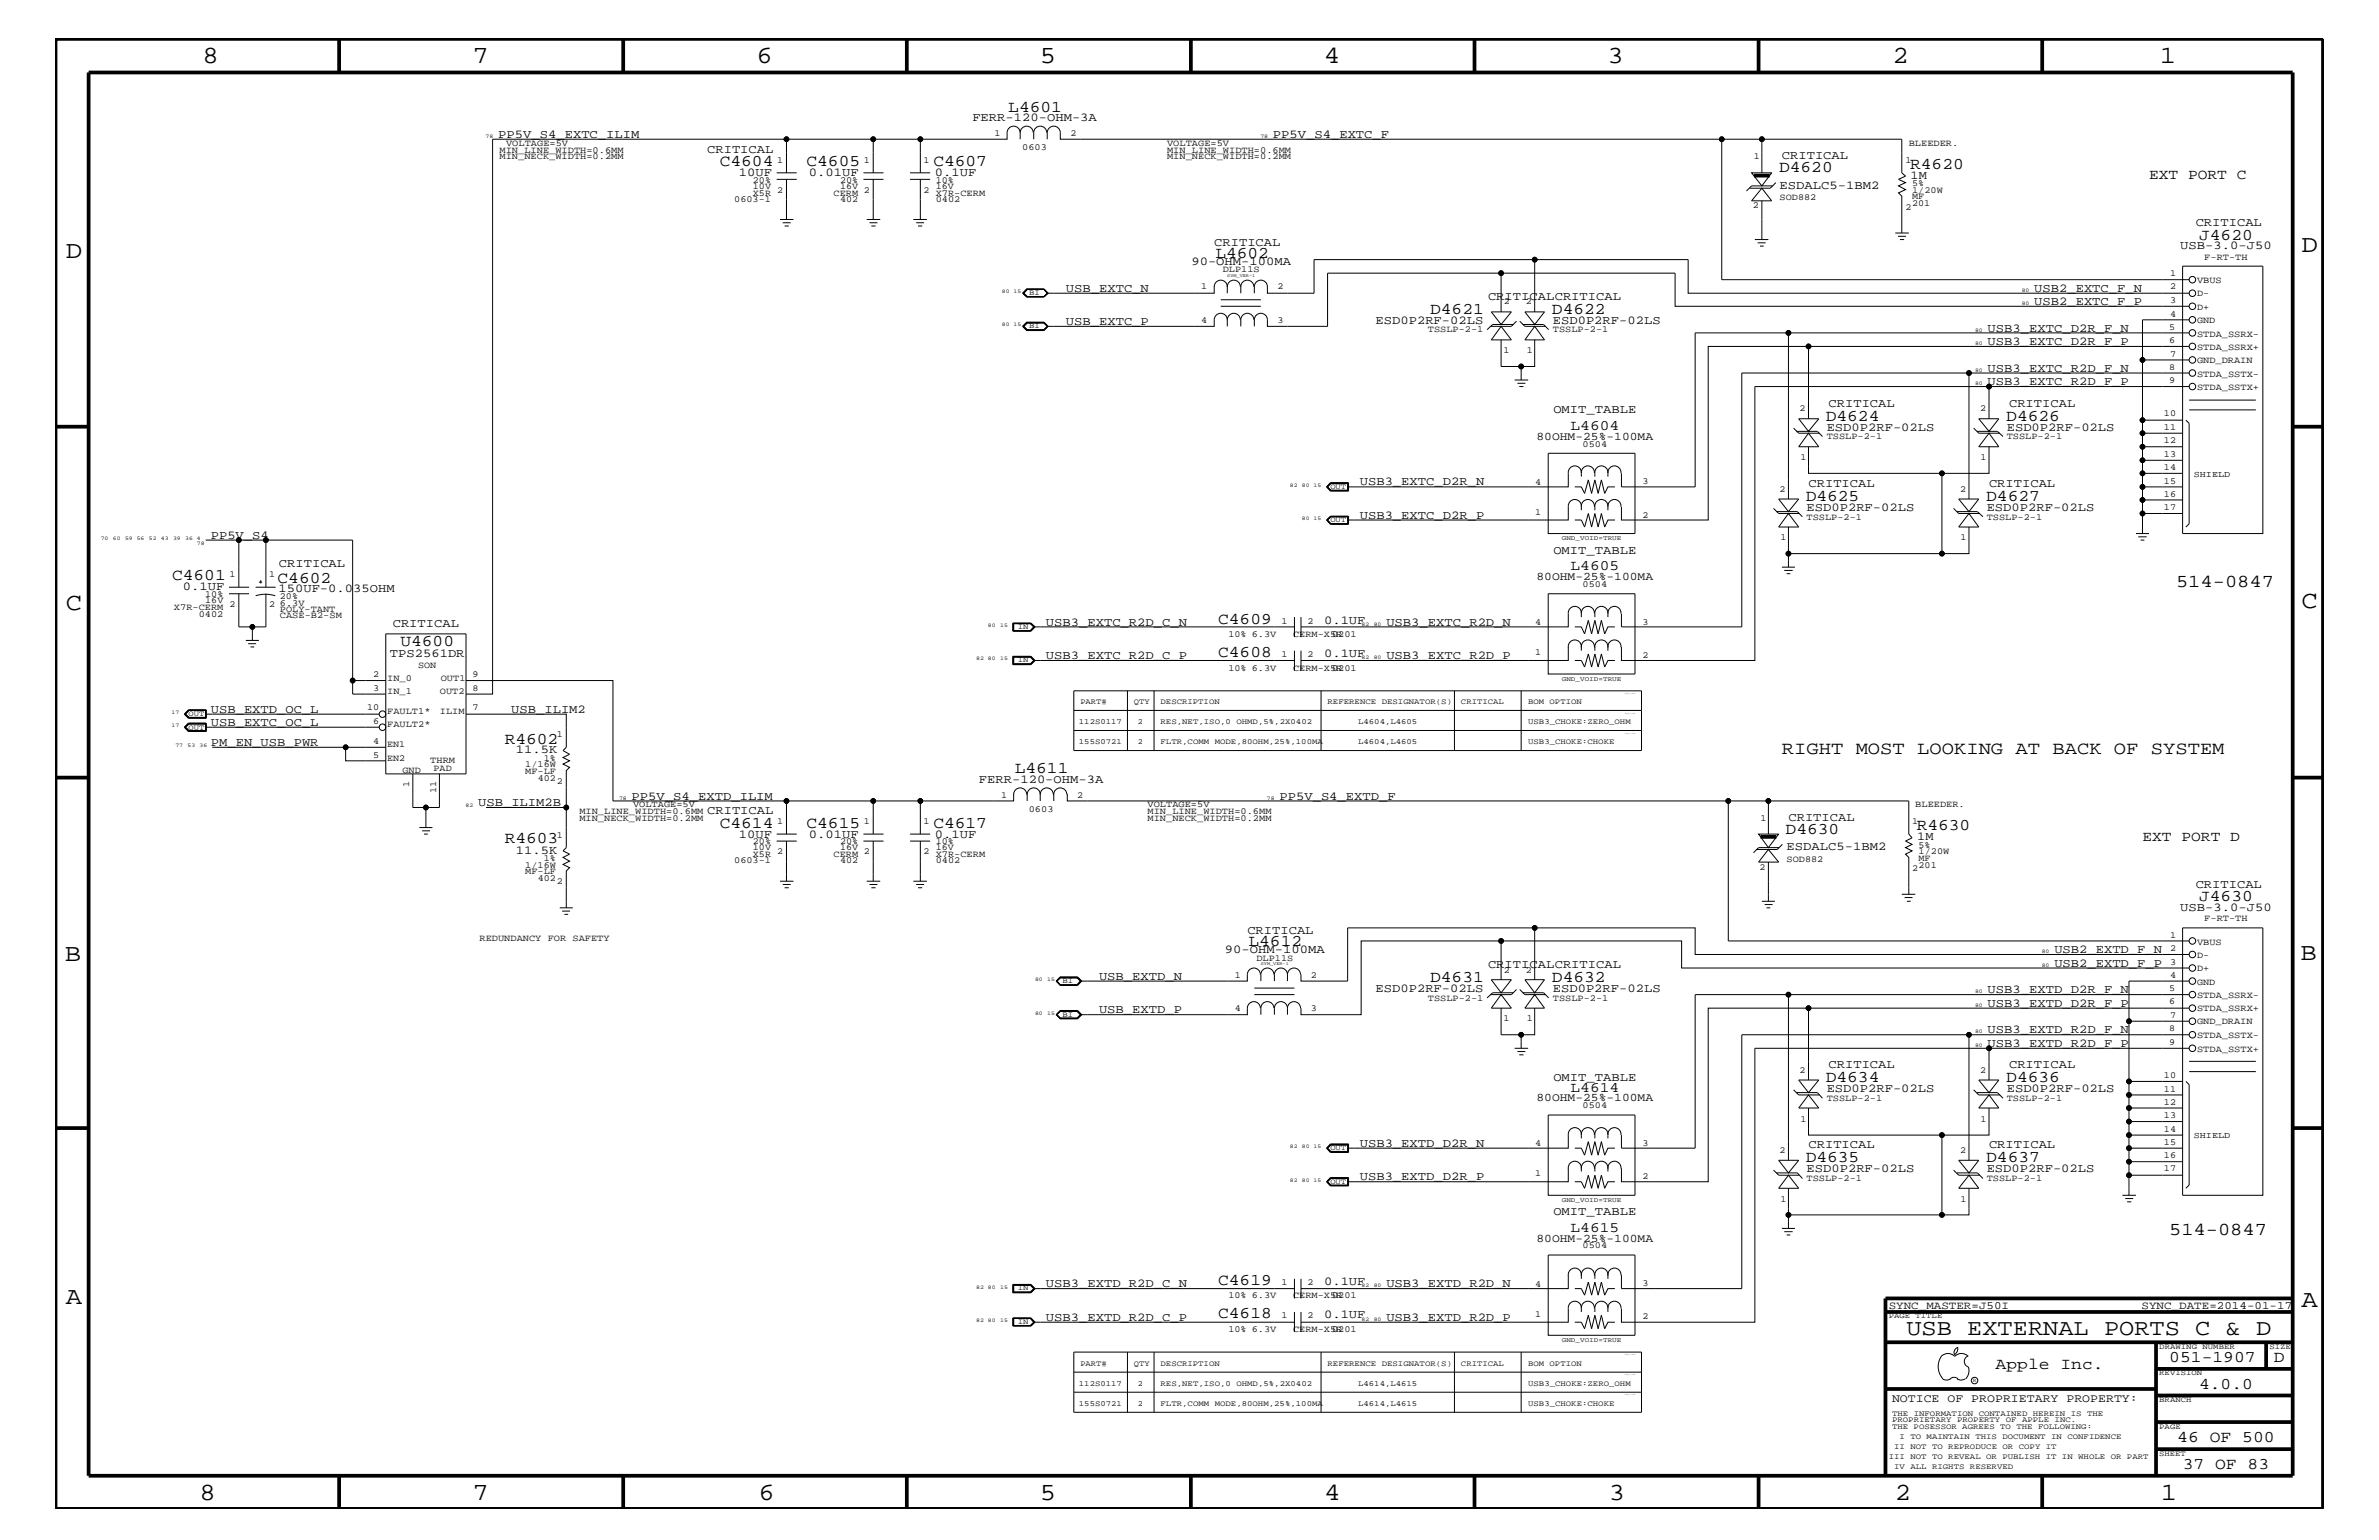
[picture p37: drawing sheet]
<svg xmlns="http://www.w3.org/2000/svg" width="432mm" height="279mm" viewBox="0 0 432 279" stroke-linecap="round" stroke-linejoin="round" font-family="sans-serif">
<defs><g id="words">
<g font-size="4.5">
<text x="36.7" y="11.5">8</text>
<text x="85.8" y="11.5">7</text>
<text x="137.3" y="11.5">6</text>
<text x="188.7" y="11.5">5</text>
<text x="240.3" y="11.5">4</text>
<text x="291.8" y="11.5">3</text>
<text x="343.5" y="11.5">2</text>
<text x="392" y="11.5">1</text>
<text x="11.9" y="46.8">D</text>
<text x="417.7" y="45.7">D</text>
<text x="11.9" y="110.6">C</text>
<text x="417.7" y="110.3">C</text>
<text x="11.8" y="174.3">B</text>
<text x="417.6" y="174.2">B</text>
<text x="11.9" y="236.7">A</text>
<text x="417.7" y="237.1">A</text>
<text x="36.2" y="272.1">8</text>
<text x="85.8" y="272.1">7</text>
<text x="137.7" y="272.1">6</text>
<text x="188.7" y="272.1">5</text>
<text x="240.4" y="272.1">4</text>
<text x="292" y="272.1">3</text>
<text x="343.9" y="272.1">2</text>
<text x="392.2" y="272.1">1</text>
</g>
<text font-size="4.1" x="346" y="242.3">USB EXTERNAL PORTS C &amp; D</text>
<g font-size="3.3">
<text x="395" y="106.5">514-0847</text>
<text x="323.4" y="136.8">RIGHT MOST LOOKING AT BACK OF SYSTEM</text>
<text x="393.7" y="224.1">514-0847</text>
</g>
<g font-size="3">
<text x="183" y="20.3">L4601</text>
<text x="130.6" y="30.2">C4604</text>
<text x="146.4" y="30.2">C4605</text>
<text x="169.4" y="30.2">C4607</text>
<text x="322.9" y="31.2">D4620</text>
<text x="346.7" y="30.6">R4620</text>
<text x="220.6" y="46.8">L4602</text>
<text x="399.2" y="43.5">J4620</text>
<text x="259.6" y="56.9">D4621</text>
<text x="281.7" y="56.9">D4622</text>
<text x="331.4" y="76.3">D4624</text>
<text x="364.2" y="76.3">D4626</text>
<text x="327.7" y="90.9">D4625</text>
<text x="360.5" y="90.9">D4627</text>
<text x="31.2" y="105.3">C4601</text>
<text x="50.4" y="105.7">C4602</text>
<text x="221.1" y="113.1">C4609</text>
<text x="72.7" y="117.3">U4600</text>
<text x="221.1" y="119.2">C4608</text>
<text x="91.6" y="134.9">R4602</text>
<text x="184.2" y="140.3">L4611</text>
<text x="91.6" y="153">R4603</text>
<text x="130.6" y="150.1">C4614</text>
<text x="146.4" y="150.1">C4615</text>
<text x="169.4" y="150.1">C4617</text>
<text x="324.1" y="151.2">D4630</text>
<text x="347.9" y="150.7">R4630</text>
<text x="399.2" y="163.5">J4630</text>
<text x="226.6" y="171.6">L4612</text>
<text x="259.6" y="178.2">D4631</text>
<text x="281.7" y="178.2">D4632</text>
<text x="331.4" y="196.4">D4634</text>
<text x="364.2" y="196.4">D4636</text>
<text x="327.7" y="210.8">D4635</text>
<text x="360.5" y="210.8">D4637</text>
<text x="221.1" y="233.2">C4619</text>
<text x="221.1" y="239.2">C4618</text>
<text x="362.2" y="248.4">Apple Inc.</text>
<text x="393.7" y="247.1">051-1907</text>
<text x="399.2" y="252">4.0.0</text>
<text x="412.7" y="247.1">D</text>
<text x="395.2" y="261.6">46 OF 500</text>
<text x="396.2" y="266.6">37 OF 83</text>
</g>
<g font-size="2.6">
<text x="390.1" y="32.5">EXT PORT C</text>
<text x="285.1" y="78">L4604</text>
<text x="285.1" y="103.5">L4605</text>
<text x="388.9" y="152.6">EXT PORT D</text>
<text x="285.1" y="198.1">L4614</text>
<text x="285.1" y="223.5">L4615</text>
</g>
<g font-size="2.2">
<text x="176.5" y="22">FERR-120-OHM-3A</text>
<text x="90.4" y="25">PP5V_S4_EXTC_ILIM</text>
<text x="128.4" y="27.7">CRITICAL</text>
<text x="231.1" y="25">PP5V_S4_EXTC_F</text>
<text x="323.4" y="28.9">CRITICAL</text>
<text x="134.1" y="31.9">10UF</text>
<text x="146.8" y="31.9">0.01UF</text>
<text x="169.7" y="31.9">0.1UF</text>
<text x="323" y="34.2">ESDALC5-1BM2</text>
<text x="346.8" y="32.5">1M</text>
<text x="398.5" y="41">CRITICAL</text>
<text x="220.4" y="44.6">CRITICAL</text>
<text x="395.7" y="45.2">USB-3.0-J50</text>
<text x="193.5" y="52.9">USB_EXTC_N</text>
<text x="216.2" y="48">90-OHM-100MA</text>
<text x="369.2" y="52.9">USB2_EXTC_F_N</text>
<text x="193.5" y="59">USB_EXTC_P</text>
<text x="249.7" y="58.8">ESD0P2RF-02LS</text>
<text x="270.1" y="54.4">CRITICALCRITICAL</text>
<text x="281.9" y="58.8">ESD0P2RF-02LS</text>
<text x="369.2" y="55.3">USB2_EXTC_F_P</text>
<text x="360.8" y="60.2">USB3_EXTC_D2R_F_N</text>
<text x="360.8" y="62.6">USB3_EXTC_D2R_F_P</text>
<text x="360.8" y="67.5">USB3_EXTC_R2D_F_N</text>
<text x="360.8" y="69.9">USB3_EXTC_R2D_F_P</text>
<text x="281.9" y="75">OMIT_TABLE</text>
<text x="331.9" y="73.8">CRITICAL</text>
<text x="364.7" y="73.8">CRITICAL</text>
<text x="331.6" y="78.2">ESD0P2RF-02LS</text>
<text x="364.2" y="78.2">ESD0P2RF-02LS</text>
<text x="246.8" y="88.1">USB3_EXTC_D2R_N</text>
<text x="328.3" y="88.3">CRITICAL</text>
<text x="361" y="88.3">CRITICAL</text>
<text x="246.8" y="94.2">USB3_EXTC_D2R_P</text>
<text x="327.9" y="92.7">ESD0P2RF-02LS</text>
<text x="360.6" y="92.7">ESD0P2RF-02LS</text>
<text x="38.3" y="97.7">PP5V_S4</text>
<text x="281.9" y="100.4">OMIT_TABLE</text>
<text x="33.2" y="107.1">0.1UF</text>
<text x="50.5" y="107.4">150UF-0.035OHM</text>
<text x="50.6" y="102.9">CRITICAL</text>
<text x="71.3" y="113.7">CRITICAL</text>
<text x="189.8" y="113.6">USB3_EXTC_R2D_C_N</text>
<text x="240.3" y="113.1">0.1UF</text>
<text x="251.6" y="113.6">USB3_EXTC_R2D_N</text>
<text x="70.8" y="119.2">TPS2561DR</text>
<text x="189.8" y="119.6">USB3_EXTC_R2D_C_P</text>
<text x="240.3" y="119.2">0.1UF</text>
<text x="251.6" y="119.6">USB3_EXTC_R2D_P</text>
<text x="38.3" y="131.7">USB_EXTC_OC_L</text>
<text x="38.3" y="129.3">USB_EXTD_OC_L</text>
<text x="92.8" y="129.3">USB_ILIM2</text>
<text x="38.3" y="135.3">PM_EN_USB_PWR</text>
<text x="93.6" y="136.7">11.5K</text>
<text x="177.7" y="142">FERR-120-OHM-3A</text>
<text x="86.8" y="146.2">USB_ILIM2B</text>
<text x="114.6" y="145.1">PP5V_S4_EXTD_ILIM</text>
<text x="128.4" y="147.7">CRITICAL</text>
<text x="232.2" y="145.1">PP5V_S4_EXTD_F</text>
<text x="324.6" y="149">CRITICAL</text>
<text x="93.6" y="154.9">11.5K</text>
<text x="134.1" y="152">10UF</text>
<text x="146.8" y="152">0.01UF</text>
<text x="169.7" y="152">0.1UF</text>
<text x="324.3" y="154.2">ESDALC5-1BM2</text>
<text x="348" y="152.4">1M</text>
<text x="398.5" y="161.1">CRITICAL</text>
<text x="395.7" y="165.2">USB-3.0-J50</text>
<text x="222.3" y="172.9">90-OHM-100MA</text>
<text x="226.4" y="169.5">CRITICAL</text>
<text x="372.9" y="172.9">USB2_EXTD_F_N</text>
<text x="199.5" y="177.7">USB_EXTD_N</text>
<text x="270.1" y="175.6">CRITICALCRITICAL</text>
<text x="372.9" y="175.4">USB2_EXTD_F_P</text>
<text x="199.5" y="183.8">USB_EXTD_P</text>
<text x="249.7" y="180">ESD0P2RF-02LS</text>
<text x="281.9" y="180">ESD0P2RF-02LS</text>
<text x="360.8" y="182.7">USB3_EXTD_D2R_F_P</text>
<text x="360.8" y="180.2">USB3_EXTD_D2R_F_N</text>
<text x="360.8" y="187.5">USB3_EXTD_R2D_F_N</text>
<text x="360.8" y="189.9">USB3_EXTD_R2D_F_P</text>
<text x="281.9" y="196.2">OMIT_TABLE</text>
<text x="331.9" y="193.7">CRITICAL</text>
<text x="364.7" y="193.7">CRITICAL</text>
<text x="331.6" y="198.1">ESD0P2RF-02LS</text>
<text x="364.2" y="198.1">ESD0P2RF-02LS</text>
<text x="246.8" y="208.1">USB3_EXTD_D2R_N</text>
<text x="328.3" y="208.3">CRITICAL</text>
<text x="361" y="208.3">CRITICAL</text>
<text x="246.8" y="214.2">USB3_EXTD_D2R_P</text>
<text x="327.9" y="212.7">ESD0P2RF-02LS</text>
<text x="360.6" y="212.7">ESD0P2RF-02LS</text>
<text x="281.9" y="220.4">OMIT_TABLE</text>
<text x="189.8" y="233.5">USB3_EXTD_R2D_C_N</text>
<text x="240.3" y="233.2">0.1UF</text>
<text x="251.6" y="233.5">USB3_EXTD_R2D_N</text>
<text x="189.8" y="239.6">USB3_EXTD_R2D_C_P</text>
<text x="240.3" y="239.2">0.1UF</text>
<text x="251.6" y="239.6">USB3_EXTD_R2D_P</text>
</g>
<g font-size="2.1">
<text x="278.9" y="79.9">80OHM-25%-100MA</text>
<text x="278.9" y="105.3">80OHM-25%-100MA</text>
<text x="278.9" y="199.8">80OHM-25%-100MA</text>
<text x="278.9" y="225.3">80OHM-25%-100MA</text>
<text x="343.4" y="254.4">NOTICE OF PROPRIETARY PROPERTY:</text>
</g>
<g font-size="2">
<text x="342.8" y="237.4">SYNC_MASTER=J50I</text>
<text x="388.7" y="237.4">SYNC_DATE=2014-01-17</text>
</g>
<g font-size="1.7">
<text x="90.7" y="28.9">MIN_NECK_WIDTH=0.2MM</text>
<text x="90.7" y="27.7">MIN_LINE_WIDTH=0.6MM</text>
<text x="91.9" y="26.5">VOLTAGE=5V</text>
<text x="141.1" y="29.5">1</text>
<text x="156.8" y="29.5">1</text>
<text x="167.6" y="29.5">1</text>
<text x="180.5" y="24.7">1</text>
<text x="185.5" y="27.2">0603</text>
<text x="194.3" y="24.7">2</text>
<text x="211.8" y="28.9">MIN_NECK_WIDTH=0.2MM</text>
<text x="211.8" y="27.7">MIN_LINE_WIDTH=0.6MM</text>
<text x="211.8" y="26.5">VOLTAGE=5V</text>
<text x="318.3" y="28.9">1</text>
<text x="345.9" y="29.5">1</text>
<text x="346.5" y="26.5">BLEEDER.</text>
<text x="136.7" y="34.2">10V</text>
<text x="136.7" y="33.1">20%</text>
<text x="136.7" y="35.5">X5R</text>
<text x="141.1" y="35">2</text>
<text x="151.3" y="35.5">CERM</text>
<text x="152.5" y="34.2">16V</text>
<text x="152.5" y="33.1">20%</text>
<text x="156.8" y="35">2</text>
<text x="167.6" y="35">2</text>
<text x="169.8" y="34.2">16V</text>
<text x="169.8" y="33.1">10%</text>
<text x="169.8" y="35.5">X7R-CERM</text>
<text x="347" y="35">1/20W</text>
<text x="347" y="33.7">5%</text>
<text x="133.3" y="36.7">0603-1</text>
<text x="152.5" y="36.7">402</text>
<text x="169.8" y="36.7">0402</text>
<text x="318.2" y="37.8">2</text>
<text x="323" y="36.4">SOD882</text>
<text x="345.9" y="38">2</text>
<text x="347" y="37.4">201</text>
<text x="347" y="36.2">MF</text>
<text x="400.1" y="47.1">F-RT-TH</text>
<text x="218" y="52.5">1</text>
<text x="222" y="49.4">DLP11S</text>
<text x="231.9" y="52.5">2</text>
<text x="393.9" y="52.5">2</text>
<text x="393.9" y="50.2">1</text>
<text x="398.8" y="53.8">D-</text>
<text x="398.8" y="51.3">VBUS</text>
<text x="218" y="58.6">4</text>
<text x="231.9" y="58.6">3</text>
<text x="273" y="55.2">2</text>
<text x="276.9" y="55.2">2</text>
<text x="393.7" y="59.8">5</text>
<text x="393.9" y="55">3</text>
<text x="393.9" y="57.4">4</text>
<text x="398.8" y="56.2">D+</text>
<text x="398.8" y="58.6">GND</text>
<text x="259.2" y="60.3">TSSLP-2-1</text>
<text x="272.9" y="64">1</text>
<text x="277.1" y="64">1</text>
<text x="281.9" y="60.3">TSSLP-2-1</text>
<text x="393.7" y="62.3">6</text>
<text x="393.9" y="64.7">7</text>
<text x="398.8" y="65.9">GND_DRAIN</text>
<text x="398.8" y="61.1">STDA_SSRX-</text>
<text x="398.8" y="63.4">STDA_SSRX+</text>
<text x="393.7" y="67.1">8</text>
<text x="393.7" y="69.5">9</text>
<text x="398.8" y="68.4">STDA_SSTX-</text>
<text x="398.8" y="70.7">STDA_SSTX+</text>
<text x="326.6" y="74.6">2</text>
<text x="359.4" y="74.6">2</text>
<text x="392.8" y="75.6">10</text>
<text x="287.2" y="81.1">0504</text>
<text x="326.8" y="83.5">1</text>
<text x="331.6" y="79.7">TSSLP-2-1</text>
<text x="359.5" y="83.5">1</text>
<text x="364.2" y="79.7">TSSLP-2-1</text>
<text x="392.8" y="82.8">13</text>
<text x="392.8" y="80.5">12</text>
<text x="392.8" y="78">11</text>
<text x="278.6" y="88">4</text>
<text x="298.1" y="87.8">3</text>
<text x="323" y="89.2">2</text>
<text x="355.8" y="89.2">2</text>
<text x="392.8" y="85.3">14</text>
<text x="392.8" y="87.7">15</text>
<text x="278.6" y="93.4">1</text>
<text x="298.1" y="93.9">2</text>
<text x="327.9" y="94.3">TSSLP-2-1</text>
<text x="360.6" y="94.3">TSSLP-2-1</text>
<text x="392.8" y="92.6">17</text>
<text x="392.8" y="90.1">16</text>
<text x="323.2" y="98">1</text>
<text x="355.9" y="98">1</text>
<text x="41.7" y="104.7">1</text>
<text x="48.9" y="104.7">1</text>
<text x="287.2" y="106.5">0504</text>
<text x="31.6" y="110.6">X7R-CERM 2</text>
<text x="36.1" y="111.9">0402</text>
<text x="37.3" y="109.4">16V</text>
<text x="37.3" y="108.3">10%</text>
<text x="48.9" y="110.2">2</text>
<text x="50.8" y="112.2">CASE-B2-SM</text>
<text x="50.8" y="109.9">6.3V</text>
<text x="50.8" y="108.7">20%</text>
<text x="50.8" y="111">POLY-TANT</text>
<text x="232.6" y="113.1">1</text>
<text x="237.3" y="113.1">2</text>
<text x="278.6" y="113.4">4</text>
<text x="298.1" y="113.3">3</text>
<text x="223" y="115.6">10% 6.3V</text>
<text x="232.6" y="119.2">1</text>
<text x="234.7" y="115.6">CERM-X5R</text>
<text x="237.3" y="119.2">2</text>
<text x="241.8" y="115.6">0201</text>
<text x="278.6" y="118.9">1</text>
<text x="298.1" y="119.3">2</text>
<text x="67.7" y="122.9">2</text>
<text x="67.7" y="125.3">3</text>
<text x="70.3" y="123.5">IN_0</text>
<text x="70.3" y="125.9">IN_1</text>
<text x="75.9" y="121.2">SON</text>
<text x="79.8" y="125.9">OUT2</text>
<text x="80" y="123.6">OUT1</text>
<text x="85.8" y="125.3">8</text>
<text x="85.8" y="122.9">9</text>
<text x="223" y="121.7">10% 6.3V</text>
<text x="234.7" y="121.7">CERM-X5R</text>
<text x="241.8" y="121.7">0201</text>
<text x="66.6" y="128.9">10</text>
<text x="67.7" y="131.3">6</text>
<text x="70.3" y="129.6">FAULT1*</text>
<text x="70.3" y="131.9">FAULT2*</text>
<text x="79.8" y="129.6">ILIM</text>
<text x="85.8" y="128.9">7</text>
<text x="67.7" y="137.4">5</text>
<text x="67.7" y="135">4</text>
<text x="70.3" y="135.6">EN1</text>
<text x="101.1" y="133.8">1</text>
<text x="70.3" y="138">EN2</text>
<text x="73.1" y="140.2">GND</text>
<text x="74.3" y="142.8" transform="rotate(-90 74.3 142.8)">1</text>
<text x="78.1" y="138.4">THRM</text>
<text x="78.7" y="139.8">PAD</text>
<text x="79.2" y="143.9" transform="rotate(-90 79.2 143.9)">11</text>
<text x="95.3" y="139.2">1/16W</text>
<text x="95.3" y="140.4">MF-LF</text>
<text x="97.6" y="141.7">402</text>
<text x="98.7" y="138">1%</text>
<text x="101.1" y="142.3">2</text>
<text x="105.2" y="149">MIN_NECK_WIDTH=0.2MM</text>
<text x="105.2" y="147.7">MIN_LINE_WIDTH=0.6MM</text>
<text x="114.9" y="146.5">VOLTAGE=5V</text>
<text x="141.1" y="149.5">1</text>
<text x="156.8" y="149.5">1</text>
<text x="167.6" y="149.5">1</text>
<text x="181.7" y="144.7">1</text>
<text x="186.7" y="147.3">0603</text>
<text x="195.5" y="144.7">2</text>
<text x="208.3" y="146.5">VOLTAGE=5V</text>
<text x="208.3" y="149">MIN_NECK_WIDTH=0.2MM</text>
<text x="208.3" y="147.7">MIN_LINE_WIDTH=0.6MM</text>
<text x="319.5" y="149">1</text>
<text x="347" y="149.5">1</text>
<text x="347.6" y="146.5">BLEEDER.</text>
<text x="101.1" y="152">1</text>
<text x="136.7" y="154.3">10V</text>
<text x="136.7" y="153.2">20%</text>
<text x="136.7" y="155.5">X5R</text>
<text x="141.1" y="155">2</text>
<text x="151.3" y="155.5">CERM</text>
<text x="152.5" y="154.3">16V</text>
<text x="152.5" y="153.2">20%</text>
<text x="156.8" y="155">2</text>
<text x="167.6" y="155">2</text>
<text x="169.8" y="154.3">16V</text>
<text x="169.8" y="153.2">10%</text>
<text x="169.8" y="155.5">X7R-CERM</text>
<text x="348.2" y="155">1/20W</text>
<text x="348.2" y="153.8">5%</text>
<text x="95.3" y="157.4">1/16W</text>
<text x="95.3" y="158.6">MF-LF</text>
<text x="97.6" y="159.9">402</text>
<text x="98.7" y="156.2">1%</text>
<text x="101.1" y="160.5">2</text>
<text x="133.3" y="156.7">0603-1</text>
<text x="152.5" y="156.7">402</text>
<text x="169.8" y="156.7">0402</text>
<text x="319.4" y="157.8">2</text>
<text x="324.3" y="156.3">SOD882</text>
<text x="347" y="158">2</text>
<text x="348.2" y="157.4">201</text>
<text x="348.2" y="156.2">MF</text>
<text x="400.1" y="167.1">F-RT-TH</text>
<text x="87" y="170.7">REDUNDANCY FOR SAFETY</text>
<text x="393.9" y="172.6">2</text>
<text x="393.9" y="170.1">1</text>
<text x="398.8" y="173.8">D-</text>
<text x="398.8" y="171.4">VBUS</text>
<text x="224.1" y="177.4">1</text>
<text x="228" y="174.3">DLP11S</text>
<text x="237.9" y="177.4">2</text>
<text x="273" y="176.5">2</text>
<text x="276.9" y="176.5">2</text>
<text x="393.7" y="179.9">5</text>
<text x="393.9" y="175">3</text>
<text x="393.9" y="177.4">4</text>
<text x="398.8" y="176.2">D+</text>
<text x="398.8" y="178.7">GND</text>
<text x="224.1" y="183.5">4</text>
<text x="237.9" y="183.5">3</text>
<text x="259.2" y="181.6">TSSLP-2-1</text>
<text x="272.9" y="185.3">1</text>
<text x="277.1" y="185.3">1</text>
<text x="281.9" y="181.6">TSSLP-2-1</text>
<text x="393.7" y="182.2">6</text>
<text x="393.9" y="184.7">7</text>
<text x="398.8" y="185.9">GND_DRAIN</text>
<text x="398.8" y="181">STDA_SSRX-</text>
<text x="398.8" y="183.5">STDA_SSRX+</text>
<text x="393.7" y="187.1">8</text>
<text x="393.7" y="189.5">9</text>
<text x="398.8" y="188.3">STDA_SSTX-</text>
<text x="398.8" y="190.8">STDA_SSTX+</text>
<text x="326.6" y="194.7">2</text>
<text x="359.4" y="194.7">2</text>
<text x="392.8" y="195.6">10</text>
<text x="287.2" y="201">0504</text>
<text x="326.8" y="203.5">1</text>
<text x="331.6" y="199.8">TSSLP-2-1</text>
<text x="359.5" y="203.5">1</text>
<text x="364.2" y="199.8">TSSLP-2-1</text>
<text x="392.8" y="202.9">13</text>
<text x="392.8" y="200.4">12</text>
<text x="392.8" y="198.1">11</text>
<text x="278.6" y="208">4</text>
<text x="298.1" y="207.9">3</text>
<text x="323" y="209.2">2</text>
<text x="355.8" y="209.2">2</text>
<text x="392.8" y="205.3">14</text>
<text x="392.8" y="207.7">15</text>
<text x="278.6" y="213.4">1</text>
<text x="298.1" y="213.9">2</text>
<text x="327.9" y="214.2">TSSLP-2-1</text>
<text x="360.6" y="214.2">TSSLP-2-1</text>
<text x="392.8" y="212.5">17</text>
<text x="392.8" y="210.2">16</text>
<text x="323.2" y="218">1</text>
<text x="355.9" y="218">1</text>
<text x="287.2" y="226.5">0504</text>
<text x="232.6" y="233.2">1</text>
<text x="237.3" y="233.2">2</text>
<text x="278.6" y="233.5">4</text>
<text x="298.1" y="233.3">3</text>
<text x="223" y="235.6">10% 6.3V</text>
<text x="232.6" y="239.2">1</text>
<text x="234.7" y="235.6">CERM-X5R</text>
<text x="237.3" y="239.2">2</text>
<text x="241.8" y="235.6">0201</text>
<text x="278.6" y="238.9">1</text>
<text x="298.1" y="239.4">2</text>
<text x="223" y="241.7">10% 6.3V</text>
<text x="234.7" y="241.7">CERM-X5R</text>
<text x="241.8" y="241.7">0201</text>
</g>
<g font-size="1.6">
<text x="398.2" y="86.5">SHIELD</text>
<text x="398.2" y="206.5">SHIELD</text>
</g>
<g font-size="1.4">
<text x="186.8" y="53.5">BI</text>
<text x="186.8" y="59.5">BI</text>
<text x="241.5" y="88.7">OUT</text>
<text x="241.5" y="94.8">OUT</text>
<text x="184.7" y="114.2">IN</text>
<text x="184.7" y="120.2">IN</text>
<text x="34.2" y="129.9">OUT</text>
<text x="195.8" y="131.3">112S0117</text>
<text x="196.1" y="127.7">PART#</text>
<text x="205.8" y="127.7">QTY</text>
<text x="206.5" y="131.3">2</text>
<text x="210.7" y="127.7">DESCRIPTION</text>
<text x="210.7" y="131.3">RES,NET,ISO,0 OHMD,5%,2X0402</text>
<text x="241" y="127.7">REFERENCE DESIGNATOR(S)</text>
<text x="246.5" y="131.3">L4604,L4605</text>
<text x="265.2" y="127.7">CRITICAL</text>
<text x="277.4" y="131.3">USB3_CHOKE:ZERO_OHM</text>
<text x="277.4" y="127.7">BOM OPTION</text>
<text x="34.2" y="132.4">OUT</text>
<text x="195.8" y="135">155S0721</text>
<text x="206.5" y="135">2</text>
<text x="210.7" y="135">FLTR,COMM MODE,80OHM,25%,100MA</text>
<text x="246.5" y="135">L4604,L4605</text>
<text x="277.4" y="135">USB3_CHOKE:CHOKE</text>
<text x="192.9" y="178.4">BI</text>
<text x="192.9" y="184.4">BI</text>
<text x="241.5" y="208.7">OUT</text>
<text x="241.5" y="214.7">OUT</text>
<text x="184.7" y="234.1">IN</text>
<text x="342.8" y="239.2">PAGE TITLE</text>
<text x="184.7" y="240.2">IN</text>
<text x="391.9" y="244.7">DRAWING NUMBER</text>
<text x="411.9" y="244.7">SIZE</text>
<text x="195.8" y="251.4">112S0117</text>
<text x="196.1" y="247.8">PART#</text>
<text x="205.8" y="247.8">QTY</text>
<text x="206.5" y="251.4">2</text>
<text x="210.7" y="247.8">DESCRIPTION</text>
<text x="210.7" y="251.4">RES,NET,ISO,0 OHMD,5%,2X0402</text>
<text x="241" y="247.8">REFERENCE DESIGNATOR(S)</text>
<text x="246.5" y="251.4">L4614,L4615</text>
<text x="265.2" y="247.8">CRITICAL</text>
<text x="277.4" y="251.4">USB3_CHOKE:ZERO_OHM</text>
<text x="277.4" y="247.8">BOM OPTION</text>
<text x="391.9" y="249.5">REVISION</text>
<text x="195.8" y="255">155S0721</text>
<text x="206.5" y="255">2</text>
<text x="210.7" y="255">FLTR,COMM MODE,80OHM,25%,100MA</text>
<text x="246.5" y="255">L4614,L4615</text>
<text x="277.4" y="255">USB3_CHOKE:CHOKE</text>
<text x="343.4" y="256.8">THE INFORMATION CONTAINED HEREIN IS THE</text>
<text x="391.9" y="254.4">BRANCH</text>
<text x="343.4" y="258">PROPRIETARY PROPERTY OF APPLE INC.</text>
<text x="343.4" y="259.3">THE POSESSOR AGREES TO THE FOLLOWING:</text>
<text x="343.8" y="262.9">II NOT TO REPRODUCE OR COPY IT</text>
<text x="344.8" y="261.1">I TO MAINTAIN THIS DOCUMENT IN CONFIDENCE</text>
<text x="391.9" y="259.3">PAGE</text>
<text x="342.8" y="264.7">III NOT TO REVEAL OR PUBLISH IT IN WHOLE OR PART</text>
<text x="343.8" y="266.6">IV ALL RIGHTS RESERVED</text>
<text x="391.9" y="264.1">SHEET</text>
</g>
<g font-size="1.2">
<text x="283.5" y="98">GND_VOID=TRUE</text>
<text x="283.5" y="123.5">GND_VOID=TRUE</text>
<text x="283.5" y="218">GND_VOID=TRUE</text>
<text x="283.5" y="243.5">GND_VOID=TRUE</text>
</g>
<g font-size="1">
<text x="88.1" y="25">78</text>
<text x="228.8" y="25">78</text>
<text x="181.9" y="53.2">80 15</text>
<text x="366.9" y="52.9">80</text>
<text x="181.9" y="59.2">80 15</text>
<text x="366.9" y="55.3">80</text>
<text x="358.5" y="60.2">80</text>
<text x="358.5" y="62.6">80</text>
<text x="358.5" y="69.9">80</text>
<text x="358.5" y="67.5">80</text>
<text x="234.1" y="88.3">82</text>
<text x="236.3" y="88.3">80 15</text>
<text x="236.3" y="94.3">80 15</text>
<text x="18.3" y="98">70</text>
<text x="20.5" y="98">60</text>
<text x="22.7" y="98">59 56</text>
<text x="27" y="98">52</text>
<text x="29.2" y="98">43</text>
<text x="31.4" y="98">39</text>
<text x="33.6" y="98">36 4</text>
<text x="35.7" y="98.9">78</text>
<text x="179.3" y="113.7">80</text>
<text x="181.5" y="113.7">15</text>
<text x="247.1" y="113.6">82</text>
<text x="249.3" y="113.6">80</text>
<text x="177.2" y="119.8">82 80</text>
<text x="181.5" y="119.8">15</text>
<text x="247.1" y="119.6">82</text>
<text x="249.3" y="119.6">80</text>
<text x="31.2" y="131.9">17</text>
<text x="31.2" y="129.6">17</text>
<text x="31.8" y="135.6">77</text>
<text x="34" y="135.6">53</text>
<text x="36.2" y="135.6">36</text>
<text x="84.5" y="146.5">82</text>
<text x="112.4" y="145.1">78</text>
<text x="230" y="145.1">78</text>
<text x="370.6" y="172.9">80</text>
<text x="187.9" y="178">80</text>
<text x="190.1" y="178">15</text>
<text x="370.6" y="175.4">80</text>
<text x="187.9" y="184.1">80</text>
<text x="190.1" y="184.1">15</text>
<text x="358.5" y="182.7">80</text>
<text x="358.5" y="180.2">80</text>
<text x="358.5" y="187.5">80</text>
<text x="358.5" y="189.9">80</text>
<text x="234.1" y="208.3">82</text>
<text x="236.3" y="208.3">80 15</text>
<text x="234.1" y="214.4">82</text>
<text x="236.3" y="214.4">80 15</text>
<text x="177.2" y="233.8">82 80</text>
<text x="181.5" y="233.8">15</text>
<text x="247.1" y="233.5">82</text>
<text x="249.3" y="233.5">80</text>
<text x="177.2" y="239.9">82 80</text>
<text x="181.5" y="239.9">15</text>
<text x="247.1" y="239.6">82</text>
<text x="249.3" y="239.6">80</text>
<text x="358.1" y="250.7">R</text>
</g>
<g font-size=".8">
<text x="222.8" y="50.2">SYM_VER-1</text>
<text x="228.9" y="175.1">SYM_VER-1</text>
</g>
</g></defs>
<g fill="none" stroke="#000" stroke-width=".18">
<path d="M141 32.5h3.6M141 31.4h3.6M141.6 39.8h2.4M142.7 25.3h-53.3v100.6h-4.8M142.7 32.5v7.3M156.7 32.5h3.7M156.7 31.4h3.7M157.3 39.8h2.5M158.5 25.3h-15.8v6.1M158.5 32.5v7.3M165.2 32.5h3.6M165.2 31.4h3.6"/>
<path d="M165.8 39.8h2.4M167 25.3h-8.5v6.1M167 32.5v7.3M185.2 24.1a1.19 1.19 0 0 0-1.2-1.2 1.19 1.19 0 0 0-1.2 1.2v1.2h-15.8v6.1M185.2 24.1a1.19 1.19 0 0 1 1.2-1.2 1.19 1.19 0 0 1 1.1 1.2M185.2 24.1v1.2M190 24.1a1.19 1.19 0 0 0-1.2-1.2 1.19 1.19 0 0 0-1.2 1.2v1.2M190.1 25.3v-1.2a1.19 1.19 0 0 1 1.2-1.2 1.19 1.19 0 0 1 1.1 1.2v1.2h120.1M317.9 31.4h3.7l-1.8 2.3zM319.8 31.4v-6.1h25.4v6.1l.7 .5-1.3 .6 1.3 .6-1.3 .6 1.3 .7-1.3 .6 .6 .6v6.7M319.8 34.1l1.8 2.3h-3.7zM319.8 25.3h-7.3v25.4h84.8"/>
<path d="M319.8 36.4v7.1M321.7 33.7h-3.8l-.9 1M322.3 33.1l-1 1h-3.7M142.1 40.4h1.4M142.4 41h.8M157.8 40.4h1.5M158.2 41h.7M166.3 40.4h1.4M166.6 41h.8M185.6 59.2l.8-.8h3.1l.7 .8-.7 .8h-3.1zM185.8 59.2l.6-.6h3.1l.6 .6-.6 .6h-3.1zM189.5 52.5h-3.1l-.6 .7 .6 .6h3.1"/>
<path d="M189.5 52.4h-3.1l-.7 .8 .7 .7h3.1M189.5 52.4h-3.1l-.8 .8 .8 .7h3.1M189.5 52.4l.7 .8-.7 .7M189.5 52.5l.7 .7-.7 .6M189.5 52.5l.6 .7-.6 .6M189.5 58.5h-3.1l-.6 .7 .6 .7h3.1M189.5 58.5h-3.1l-.7 .7 .7 .7h3.1M189.5 58.5l.7 .7-.7 .7M220.4 51.9v1.3h-30.3M220.4 52a1.19 1.19 0 0 1 1.2-1.2 1.19 1.19 0 0 1 1.2 1.2 1.19 1.19 0 0 1 1.1-1.2 1.19 1.19 0 0 1 1.2 1.2M221.6 55.6h7.3M221.6 54.4h7.3"/>
<path d="M222.8 58a1.19 1.19 0 0 0-1.2-1.2 1.19 1.19 0 0 0-1.2 1.2v1.2h-30.3M222.8 58a1.19 1.19 0 0 1 1.1-1.2 1.19 1.19 0 0 1 1.2 1.2M222.8 51.9v1.3M222.8 58v1.2M225.2 52a1.19 1.19 0 0 1 1.2-1.2 1.19 1.19 0 0 1 1.2 1.2M225.2 51.9v1.3M227.6 58a1.19 1.19 0 0 0-1.2-1.2 1.19 1.19 0 0 0-1.2 1.2v1.2M227.7 52a1.19 1.19 0 0 1 1.2-1.2 1.19 1.19 0 0 1 1.1 1.2M227.7 51.9v1.3M230 51.9v1.3h8.5v-6.1h40.1v9.5M270.7 56.6h3.6l-1.8 2.3zM272.5 49.6h-31.5v9.6h-11v-1.2a1.19 1.19 0 0 0-1.1-1.2 1.19 1.19 0 0 0-1.2 1.2v1.2"/>
<path d="M272.5 59.2l1.8 2.5h-3.6zM274.7 58.9h-3.8l-1 .9M275.3 58.3l-1 .9h-3.8M275.8 58.3l1 .9h3.7M276.4 58.9h3.8l.9 .9M276.8 56.6h3.5l-1.7 2.3zM278.6 59.2l1.7 2.5h-3.5zM278.6 47.1h27.8v6.1h90.9M318.5 43.5h2.5M319 44.1h1.5M319.4 44.6h.7M344 42.3h2.5"/>
<path d="M344.5 42.9h1.4M344.8 43.5h.8M396.2 48.3h14.5v48.5h-14.5zM397.3 55.6h-93.3v-6h-31.5v7M397.3 58h-8.4v7.3M272.5 61.7v4.8h3.6M274.9 68.9h2.5M275.4 69.5h1.5M275.8 70.1h.7M276.1 66.5v2.4M278.6 61.7v4.8h-2.5M324.6 60.4v30.1"/>
<path d="M325.5 77.7l1 .9h3.7M326.1 78.3h3.8l.9 .9M326.5 76h3.6l-1.8 2.3zM328.3 62.9h-18.3v31.4h-15.7v-2.3M328.3 78.6l1.8 2.5h-3.6zM357.4 67.7h-41.3v46h-21.8v-2.3M358.2 77.7l1 .9h3.8M358.8 78.3h3.7l1.1 .9M359.2 76h3.6l-1.8 2.3zM361 70.1h-42.5v49.7h-24.2v-2.4M361 78.6l1.8 2.5h-3.6zM396.2 78.6h-7.3v2.5"/>
<path d="M396.2 76.2h-7.3v2.4M396.7 76.2l.6 .6v18.2l-.6 .6M397.3 65.3h-8.4v10.9M397.3 62.9h-69v13.1M397.3 70.1h-36.3v5.9M397.3 67.7h-39.9v22.8M397.3 60.4h-89.6v27.9h-13.4v-2.4M397.3 74.4h12.1M397.3 72.6h12.1M37.3 98h6M48.3 98h15.7v25.5h6M240.8 94.3l.7-.6h3.3v1.4h-3.3z"/>
<path d="M240.8 88.3l.8 .7M240.8 94.3l.8 .8M241 88.3l.6-.6h3v1.2h-3zM241.5 87.6h3.3v1.5h-3.3l-.7-.8zM241.6 87.7h3.1v1.3h-3.1M241.6 87.7l-.8 .6M241.6 87.7l-.7 .6 .7 .7M241.6 95h3.1M241.6 93.7l-.8 .6M241.6 93.8l-.7 .5 .7 .7M241.6 93.8h3.1M241.6 93.8l-.6 .5 .6 .7"/>
<path d="M244.6 93.8v1.2M244.7 93.7v1.4M281 82.2h15.8v14.6h-15.8zM284.6 92v2.3h-40M284.6 85.9v2.4h-40M284.7 92a1.19 1.19 0 0 1 1.1-1.4 1.19 1.19 0 0 1 1.2 1.4M284.7 85.9a1.19 1.19 0 0 1 1.1-1.4 1.19 1.19 0 0 1 1.2 1.4M285.8 88.3h1.2l.6 1.2 .7-2.4 .6 2.4 .6-2.4 .6 2.4 .6-2.4 .6 2.4 .5-1.2h1.3M285.8 94.3h1.2l.6 1.3 .7-2.4 .6 2.4 .6-2.4 .6 2.4 .6-2.4 .6 2.4 .5-1.3h1.3M287 85.9v.6M287 92v.6M287 92a1.19 1.19 0 0 1 1.2-1.4 1.19 1.19 0 0 1 1.2 1.4"/>
<path d="M287 85.9a1.19 1.19 0 0 1 1.2-1.4 1.19 1.19 0 0 1 1.2 1.4M289.5 85.9v.6M289.5 92v.6M289.5 92a1.19 1.19 0 0 1 1.2-1.4 1.19 1.19 0 0 1 1.1 1.4 1.19 1.19 0 0 1 1.2-1.4 1.19 1.19 0 0 1 1.2 1.4M289.5 85.9a1.19 1.19 0 0 1 1.2-1.4 1.19 1.19 0 0 1 1.2 1.4 1.19 1.19 0 0 1 1.1-1.4 1.19 1.19 0 0 1 1.2 1.4M291.8 85.9v.6M291.8 92v.6M321.9 92.2l.9 1h3.8M322.4 92.8h3.8l1 1M322.8 90.5h3.7l-1.9 2.3zM324.6 93.2l1.9 2.4h-3.7zM324.6 95.6v4.8h32.8v-4.8"/>
<path d="M328.3 81.1v4.8h24.2v14.5M354.6 92.2l.9 1h3.8M355.2 92.8h3.7l1 1M355.5 90.5h3.7l-1.8 2.3zM357.4 93.2l1.8 2.4h-3.7zM361 81.1v4.8h-8.5M387.7 96.8h2.4M388.1 97.4h1.5M388.5 98h.7M388.9 88.3v2.4M396.2 93.2h-7.3v3.6M396.2 90.7h-7.3v2.5"/>
<path d="M396.2 85.9h-7.3v2.4h7.3M396.2 83.5h-7.3v2.4M396.2 81.1h-7.3v2.4M41.6 107.7h3.6M41.6 106.5h3.6M43.3 106.5v-8.5h5v8.5M43.3 107.7v6h5v-6M44.6 116.2h2.4M45 116.8h1.5M45.5 117.4h.6M45.8 113.7v2.5M46.4 108.1a5.8 5.8 0 0 1 3.6 0"/>
<path d="M46.4 106.5h3.6M47 105.6h.6M47.3 105.3v.6M70 115h14.6v25.4h-14.6zM183.8 119.1h3.3l.8 .7-.8 .8h-3.3zM183.9 113.1v1.4M183.9 119.2h3.2l.7 .6-.7 .7h-3.2zM184 119.2v1.3M184 119.2h3l.6 .6M187 113.1h-3v1.3h3M187 113.1l.7 .6-.7 .7M187 113.1l.6 .6"/>
<path d="M187 119.2l.7 .6-.7 .7M187.1 113.1h-3.3v1.4h3.3M187.1 113.1l.8 .6-.8 .8M187.1 113.1l.7 .6-.7 .8M187.6 113.7h47.4M187.6 119.8h47.4M187.6 113.7l-.6 .7M187.6 119.8l-.6 .6h-3M235 112v3.6M235 118.1v3.6M236.1 112v3.6M236.1 118.1v3.6"/>
<path d="M281 107.7h15.8v14.6h-15.8zM284.6 117.4v2.4h-48.5M284.7 117.4a1.19 1.19 0 0 1 1.1-1.3 1.19 1.19 0 0 1 1.2 1.3M285.8 113.7h1.2l.6 1.3 .7-2.4 .6 2.4 .6-2.4 .6 2.4 .6-2.4 .6 2.4 .5-1.3h1.3M285.8 119.8h1.2l.6 1.2 .7-2.4 .6 2.4 .6-2.4 .6 2.4 .6-2.4 .6 2.4 .5-1.2h1.3M287 112a1.46 1.46 0 0 0-1.2-2 1.19 1.19 0 0 0-1.1 1.3l-.1 2.4h-48.5M287 117.4v.7M287 117.4a1.19 1.19 0 0 1 1.2-1.3 1.19 1.19 0 0 1 1.2 1.3M287 111.3a1.19 1.19 0 0 1 1.2-1.3 1.19 1.19 0 0 1 1.2 1.3M289.5 111.4v.6M289.5 117.4v.7M289.5 117.4a1.19 1.19 0 0 1 1.2-1.3 1.19 1.19 0 0 1 1.1 1.3 1.19 1.19 0 0 1 1.2-1.3 1.19 1.19 0 0 1 1.2 1.3"/>
<path d="M289.5 111.3a1.19 1.19 0 0 1 1.2-1.3 1.19 1.19 0 0 1 1.1 1.3M291.8 111.4v.6M291.8 117.4v.7M291.9 111.3a1.19 1.19 0 0 1 1.1-1.3 1.19 1.19 0 0 1 1.2 1.3M323.4 102.9h2.4M323.9 103.5h1.5M324.3 104.1h.7M324.6 100.4v2.5M33.4 129.6l.8-.8h3.2v1.5h-3.2zM33.6 131.9l.7-.6h3v1.3h-3zM34.2 131.2h3.2v1.5h-3.2l-.8-.8zM34.2 128.8l-.7 .8 .7 .6h3.2"/>
<path d="M34.3 131.3l-.6 .6 .6 .6h3M34.3 128.9h3v1.3h-3M34.3 128.9l-.7 .7 .7 .6M34.3 128.9l-.6 .7 .6 .6M37.3 129.6h31.5M37.3 131.9h31.5M37.4 131.3h-3.2l-.7 .6 .7 .8M38.5 135.6h24.2M64 123.5v2.4h6M70 135.6h-7.3v2.4h7.3M84.6 129.6h18.2v6l-.6 .6 1.2 .6-1.2 .6 1.2 .6-1.2 .6 1.2 .6-.6 .6v14l-.6 .6 1.2 .6-1.2 .6 1.2 .6-1.2 .6 1.2 .6-.6 .6v6.7M84.6 123.5h26.7v21.8h31.4"/>
<path d="M194.9 132.5h103M194.9 128.9h103M194.9 125.3h103v10.9h-103zM204.6 125.3v10.9M209.5 125.3v10.9M239.8 125.3v10.9M264 125.3v10.9M276.1 125.3v10.9M74.9 140.4v6.1h4.9v-6.1M76.1 150.1h2.4M76.6 150.7h1.5M77 151.3h.6"/>
<path d="M77.3 146.5v3.6M88.2 146.5h14.6M141 152.6h3.6M141 151.3h3.6M141.6 159.9h2.4M142.7 152.6v7.3M156.7 152.6h3.7M156.7 151.3h3.7M157.3 159.9h2.5M158.5 145.3h-15.8v6M158.5 152.6v7.3M165.2 152.6h3.6"/>
<path d="M165.2 151.3h3.6M165.8 159.9h2.4M167 145.3h-8.5v6M167 152.6v7.3M184 144v1.3h-17v6M184 144.1a1.19 1.19 0 0 1 1.2-1.2 1.19 1.19 0 0 1 1.2 1.2M186.4 144.1a1.19 1.19 0 0 1 1.2-1.2 1.19 1.19 0 0 1 1.2 1.2 1.19 1.19 0 0 1 1.2-1.2 1.19 1.19 0 0 1 1.2 1.2M186.4 144v1.3M188.8 144v1.3M191.3 144.1a1.19 1.19 0 0 1 1.1-1.2 1.19 1.19 0 0 1 1.2 1.2M191.3 144v1.3M193.7 144v1.3h127.3"/>
<path d="M313.7 145.3v25.4h83.6M319.2 151.3h3.6l-1.8 2.5zM321 151.3v-6h25.5v6l.5 .7-1.1 .6 1.1 .6-1.1 .6 1.1 .6-1.1 .6 .6 .6v6.6M321 154.1l1.8 2.3h-3.6zM321 156.4v7.1M322.9 153.8h-3.7l-.9 .9M323.5 153.2l-.9 .9h-3.8M101.6 164.7h2.4M102 165.3h1.5M102.4 165.9h.7M142.1 160.5h1.4M142.4 161.1h.8"/>
<path d="M157.8 160.5h1.5M158.2 161.1h.7M166.3 160.5h1.4M166.6 161.1h.8M191.7 178l.7-.8h3.2l.7 .8-.7 .8h-3.2zM191.8 178l.6 .7h3.1M191.8 178l.6-.7h3.2l.7 .7-.7 .8M191.8 178l.6 .8h3.2M195.5 177.4h-3.1l-.5 .6 .5 .7h3.1M195.5 177.4h-3.1l-.6 .6M195.5 177.4l.7 .6-.7 .7M195.5 177.4l.6 .6-.6 .7"/>
<path d="M227.7 179.3h7.3M228.8 176.8a1.19 1.19 0 0 0-1.2-1.2 1.19 1.19 0 0 0-1.2 1.2v1.2h-30.3M231.2 176.8a1.19 1.19 0 0 0-1.2-1.2 1.19 1.19 0 0 0-1.1 1.2v1.2M233.7 176.8a1.19 1.19 0 0 1 1.2-1.2 1.19 1.19 0 0 1 1.2 1.2M233.7 176.8a1.19 1.19 0 0 0-1.2-1.2 1.19 1.19 0 0 0-1.2 1.2v1.2M233.7 176.8v1.2M236.1 176.8v1.2h8.5v-9.7h34v9.4M270.7 177.7h3.6l-1.8 2.4zM272.5 177.7v-7h-25.4v13.4h-11v-1.2M272.5 170.7h32.7v4.9h92.1M275.3 179.5l-1 1h-3.8M275.8 179.5l1 1h3.7"/>
<path d="M276.8 177.7h3.5l-1.7 2.4zM278.6 168.3h29.1v4.9h89.6M319.8 163.5h2.4M320.3 164.1h1.4M320.6 164.7h.7M345.2 162.2h2.4M345.7 162.8h1.4M346.1 163.5h.7M396.2 168.3h14.5v48.6h-14.5zM397.3 178h-10.9v7.3M191.7 184.1l.7-.8h3.2l.7 .8-.7 .8h-3.2zM191.8 184.1l.6-.7h3.1l.7 .7-.7 .7h-3.1z"/>
<path d="M191.8 184.1l.6-.7h3.2l.7 .7-.7 .7h-3.2zM191.9 184.1l.5-.6h3.1l.6 .6-.6 .6h-3.1zM227.7 180.5h7.3M228.8 182.9a1.19 1.19 0 0 0-1.2-1.2 1.19 1.19 0 0 0-1.2 1.2v1.2h-30.3M231.2 182.9a1.19 1.19 0 0 0-1.2-1.2 1.19 1.19 0 0 0-1.1 1.2v1.2M233.7 182.9a1.19 1.19 0 0 0-1.2-1.2 1.19 1.19 0 0 0-1.2 1.2v1.2M233.7 182.9a1.19 1.19 0 0 1 1.2-1.2 1.19 1.19 0 0 1 1.2 1.2M233.7 182.9v1.2M272.5 180.5l1.8 2.4h-3.6zM272.5 182.9v4.8h3.6M274.7 180.1h-3.8l-1 .9M274.9 190.2h2.5"/>
<path d="M275.4 190.8h1.5M275.8 191.4h.7M276.1 187.7v2.5M276.4 180.1h3.8l.9 .9M278.6 180.5l1.7 2.4h-3.5zM278.6 182.9v4.8h-2.5M324.6 180.5v30M325.5 197.7l1 1h3.7M326.1 198.2h3.8l.9 1M326.5 195.9h3.6l-1.8 2.3zM328.3 182.9h-18.3v31.5h-15.7v-2.5M328.3 198.7l1.8 2.3h-3.6z"/>
<path d="M357.4 187.7h-41.3v46.1h-21.8v-2.5M358.2 197.7l1 1h3.8M358.8 198.2h3.7l1.1 1M359.2 195.9h3.6l-1.8 2.3zM361 190.2h-42.5v49.7h-24.2v-2.5M361 198.7l1.8 2.3h-3.6zM396.2 198.7h-9.8v2.3M396.2 196.2h-9.8v2.5M396.7 196.2l.6 .6v18.2l-.6 .6M397.3 185.3h-10.9v10.9M397.3 182.9h-69v13M397.3 190.2h-36.3v5.7"/>
<path d="M397.3 187.7h-39.9v22.8M397.3 180.5h-89.6v27.8h-13.4v-2.4M397.3 194.4h12.1M397.3 192.6h12.1M240.8 208.3l.8-.7h3.1v1.5M240.8 208.3l.8 .8M240.8 214.4l.8 .7M241 214.4l.6-.6h3v1.2h-3zM241.5 207.5h3.3v1.6h-3.3l-.7-.8zM241.5 213.6h3.3v1.6h-3.3l-.7-.8zM241.6 213.7h3.1v1.4h-3.1M241.6 207.7l-.6 .6 .6 .6h3v-1.2"/>
<path d="M241.6 207.7l-.7 .6 .7 .7h3.1M241.6 207.7h3.1M241.6 213.7l-.8 .7M241.6 213.7l-.7 .7 .7 .7M281 202.3h15.8v14.6h-15.8zM284.6 211.9v2.5h-40M284.7 212a1.19 1.19 0 0 1 1.1-1.3 1.19 1.19 0 0 1 1.2 1.3M285.8 208.3h1.2l.6 1.3 .7-2.5 .6 2.5 .6-2.5 .6 2.5 .6-2.5 .6 2.5 .5-1.3h1.3M285.8 214.4h1.2l.6 1.2 .7-2.4 .6 2.4 .6-2.4 .6 2.4 .6-2.4 .6 2.4 .5-1.2h1.3M287 206.5a1.46 1.46 0 0 0-1.2-1.9 1.19 1.19 0 0 0-1.1 1.3l-.1 2.4h-40M287 211.9v.6M287 212a1.19 1.19 0 0 1 1.2-1.3 1.19 1.19 0 0 1 1.2 1.3"/>
<path d="M287 205.9a1.19 1.19 0 0 1 1.2-1.3 1.19 1.19 0 0 1 1.2 1.3M289.5 205.9v.6M289.5 211.9v.6M289.5 212a1.19 1.19 0 0 1 1.2-1.3 1.19 1.19 0 0 1 1.1 1.3 1.19 1.19 0 0 1 1.2-1.3 1.19 1.19 0 0 1 1.2 1.3M289.5 205.9a1.19 1.19 0 0 1 1.2-1.3 1.19 1.19 0 0 1 1.1 1.3M291.8 205.9v.6M291.8 211.9v.6M291.9 205.9a1.19 1.19 0 0 1 1.1-1.3 1.19 1.19 0 0 1 1.2 1.3M321.9 212.3l.9 .9h3.8M322.4 212.8h3.8l1 1M322.8 210.5h3.7l-1.9 2.3zM324.6 213.2l1.9 2.4h-3.7z"/>
<path d="M324.6 215.6v4.8h32.8v-4.8M328.3 201v4.9h24.2v14.5M354.6 212.3l.9 .9h3.8M355.2 212.8h3.7l1 1M355.5 210.5h3.7l-1.8 2.3zM357.4 213.2l1.8 2.4h-3.7zM361 201v4.9h-8.5M385.2 216.9h2.5M385.7 217.5h1.5M386.1 218h.7M386.4 208.3v2.5M396.2 213.2h-9.8v3.7"/>
<path d="M396.2 210.8h-9.8v2.4M396.2 205.9h-9.8v2.4h9.8M396.2 203.5h-9.8v2.4M396.2 201h-9.8v2.5M183.8 233h3.3l.8 .8-.8 .8h-3.3zM183.9 233.1h3.2l.7 .7-.7 .7h-3.2zM183.9 239.1v1.5M184 233.1v1.4M184 233.2h3l.6 .6M187 239.2h-3v1.3h3M187 233.1l.7 .7-.7 .7M187 239.2l.7 .7-.7 .6"/>
<path d="M187 239.2l.6 .7M187.1 239.1h-3.3v1.5h3.3M187.1 239.1l.8 .8-.8 .7M187.1 239.1l.7 .8-.7 .7M187.6 233.8h47.4M187.6 239.9h47.4M187.6 233.8l-.6 .6h-3M187.6 239.9l-.6 .6M235 232v3.6M235 238v3.7M236.1 232v3.6M236.1 238v3.7"/>
<path d="M281 227.7h15.8v14.6h-15.8zM284.6 237.4v2.5h-48.5M284.6 231.3v2.5h-48.5M284.7 237.4a1.19 1.19 0 0 1 1.1-1.3 1.19 1.19 0 0 1 1.2 1.3M284.7 231.4a1.19 1.19 0 0 1 1.1-1.3 1.19 1.19 0 0 1 1.2 1.3M285.8 233.8h1.2l.6 1.2 .7-2.4 .6 2.4 .6-2.4 .6 2.4 .6-2.4 .6 2.4 .5-1.2h1.3M285.8 239.9h1.2l.6 1.2 .7-2.5 .6 2.5 .6-2.5 .6 2.5 .6-2.5 .6 2.5 .5-1.2h1.3M287 231.3v.7M287 237.4v.6M287 237.4a1.19 1.19 0 0 1 1.2-1.3 1.19 1.19 0 0 1 1.2 1.3M287 231.4a1.19 1.19 0 0 1 1.2-1.3 1.19 1.19 0 0 1 1.2 1.3M289.5 231.3v.7"/>
<path d="M289.5 237.4v.6M289.5 237.4a1.19 1.19 0 0 1 1.2-1.3 1.19 1.19 0 0 1 1.1 1.3 1.19 1.19 0 0 1 1.2-1.3 1.19 1.19 0 0 1 1.2 1.3M289.5 231.4a1.19 1.19 0 0 1 1.2-1.3 1.19 1.19 0 0 1 1.2 1.3 1.19 1.19 0 0 1 1.1-1.3 1.19 1.19 0 0 1 1.2 1.3M291.8 231.3v.7M291.8 237.4v.6M323.4 222.9h2.4M323.9 223.5h1.5M324.3 224.1h.7M324.6 220.4v2.5M194.9 245.3h103v10.9h-103zM194.9 248.9h103M194.9 252.6h103"/>
<path d="M204.6 245.3v10.9M209.5 245.3v10.9M239.8 245.3v10.9M264 245.3v10.9M276.1 245.3v10.9M352.3 246.1a1.72 1.72 0 0 1 2.5 0 1.69 1.69 0 0 1 2.4 0M352.4 246a3.2 3.2 0 0 0 .4 4.3l.8 .1 .4-.2M354 250.2l.7-.3 .7 .3M355.2 250.2l.7 .2 .7-.2M355.3 244.4v.3a1.18 1.18 0 0 1-.6 1.1M355.4 244.4a.99 .99 0 0 0-.6 1.4M357.2 246a1.04 1.04 0 0 0-.7 1 1.04 1.04 0 0 0 .7 1"/>
<path d="M357.3 248l.1 .7a2.11 2.11 0 0 1-.6 1.5"/>
<circle cx="142.7" cy="25.3" r=".42"/>
<circle cx="158.5" cy="25.3" r=".42"/>
<circle cx="167" cy="25.3" r=".42"/>
<circle cx="312.5" cy="25.3" r=".42"/>
<circle cx="319.8" cy="25.3" r=".42"/>
<circle cx="272.5" cy="49.6" r=".42"/>
<circle cx="278.6" cy="47.1" r=".42"/>
<circle cx="397.9" cy="55.6" r=".59"/>
<circle cx="397.9" cy="50.7" r=".59"/>
<circle cx="397.9" cy="58" r=".59"/>
<circle cx="397.9" cy="53.2" r=".59"/>
<circle cx="276.1" cy="66.5" r=".42"/>
<circle cx="324.6" cy="60.4" r=".42"/>
<circle cx="328.3" cy="62.9" r=".42"/>
<circle cx="357.4" cy="67.7" r=".42"/>
<circle cx="361" cy="70.1" r=".42"/>
<circle cx="388.9" cy="76.2" r=".42"/>
<circle cx="388.9" cy="65.3" r=".42"/>
<circle cx="388.9" cy="78.6" r=".42"/>
<circle cx="397.9" cy="62.9" r=".59"/>
<circle cx="397.9" cy="65.3" r=".59"/>
<circle cx="397.9" cy="67.7" r=".59"/>
<circle cx="397.9" cy="70.1" r=".59"/>
<circle cx="397.9" cy="60.4" r=".59"/>
<circle cx="43.3" cy="98" r=".42"/>
<circle cx="48.3" cy="98" r=".42"/>
<circle cx="352.5" cy="85.9" r=".42"/>
<circle cx="388.9" cy="90.7" r=".42"/>
<circle cx="388.9" cy="93.2" r=".42"/>
<circle cx="388.9" cy="83.5" r=".42"/>
<circle cx="388.9" cy="81.1" r=".42"/>
<circle cx="388.9" cy="85.9" r=".42"/>
<circle cx="388.9" cy="88.3" r=".42"/>
<circle cx="45.8" cy="113.7" r=".42"/>
<circle cx="324.6" cy="100.4" r=".42"/>
<circle cx="352.5" cy="100.4" r=".42"/>
<circle cx="62.7" cy="135.6" r=".42"/>
<circle cx="64" cy="123.5" r=".42"/>
<circle cx="69.4" cy="129.6" r=".59"/>
<circle cx="69.4" cy="131.9" r=".59"/>
<circle cx="77.3" cy="146.5" r=".42"/>
<circle cx="102.8" cy="146.5" r=".42"/>
<circle cx="142.7" cy="145.3" r=".42"/>
<circle cx="158.5" cy="145.3" r=".42"/>
<circle cx="167" cy="145.3" r=".42"/>
<circle cx="313.7" cy="145.3" r=".42"/>
<circle cx="321" cy="145.3" r=".42"/>
<circle cx="272.5" cy="170.7" r=".42"/>
<circle cx="278.6" cy="168.3" r=".42"/>
<circle cx="397.9" cy="173.2" r=".59"/>
<circle cx="397.9" cy="170.7" r=".59"/>
<circle cx="397.9" cy="178" r=".59"/>
<circle cx="397.9" cy="175.6" r=".59"/>
<circle cx="276.1" cy="187.7" r=".42"/>
<circle cx="324.6" cy="180.5" r=".42"/>
<circle cx="328.3" cy="182.9" r=".42"/>
<circle cx="357.4" cy="187.7" r=".42"/>
<circle cx="361" cy="190.2" r=".42"/>
<circle cx="386.4" cy="196.2" r=".42"/>
<circle cx="386.4" cy="198.7" r=".42"/>
<circle cx="386.4" cy="185.3" r=".42"/>
<circle cx="397.9" cy="180.5" r=".59"/>
<circle cx="397.9" cy="182.9" r=".59"/>
<circle cx="397.9" cy="190.2" r=".59"/>
<circle cx="397.9" cy="185.3" r=".59"/>
<circle cx="397.9" cy="187.7" r=".59"/>
<circle cx="352.5" cy="205.9" r=".42"/>
<circle cx="386.4" cy="213.2" r=".42"/>
<circle cx="386.4" cy="205.9" r=".42"/>
<circle cx="386.4" cy="208.3" r=".42"/>
<circle cx="386.4" cy="210.8" r=".42"/>
<circle cx="386.4" cy="201" r=".42"/>
<circle cx="386.4" cy="203.5" r=".42"/>
<circle cx="324.6" cy="220.4" r=".42"/>
<circle cx="352.5" cy="220.4" r=".42"/>
<circle cx="358.4" cy="250.5" r=".59"/>
</g>
<g fill="none" stroke="#000" stroke-width=".68" stroke-linecap="butt">
<path d="M10.1 7.1h411.5v266.7h-411.5zM16.1 13.2h400v254.5h-400zM61.6 7.1v6.1M113.1 7.1v6.1M164.6 7.1v6.1M216.2 7.1v6.1M267.6 7.1v6.1M319.2 7.1v6.1M370.7 7.1v6.1M318.3 31.9h2.9M10.1 77.4h6M416.1 77.4h5.5"/>
<path d="M10.1 141.1h6M319.5 151.8h2.9M416.1 141.1h5.5M10.1 204.7h6M416.1 204.7h5.5M342.2 238h73.9M416.1 235.6h-73.9v32.1M342.2 243.5h73.9M342.2 252h49.1M391.3 248.4h24.8M391.3 243.5v24.2M391.3 258h24.8"/>
<path d="M391.3 253.2h24.8M411.3 243.5v4.9M61.6 267.7v6.1M113.1 267.7v6.1M164.6 267.7v6.1M216.2 268v5.8M267.6 267.7v6.1M319.2 267.7v6.1M370.7 267.7v6.1M391.3 262.9h24.8"/>
</g>
<g fill="#000">
<circle cx="142.7" cy="25.3" r=".42"/>
<circle cx="158.5" cy="25.3" r=".42"/>
<circle cx="167" cy="25.3" r=".42"/>
<circle cx="312.5" cy="25.3" r=".42"/>
<circle cx="319.8" cy="25.3" r=".42"/>
<circle cx="272.5" cy="49.6" r=".42"/>
<circle cx="278.6" cy="47.1" r=".42"/>
<circle cx="276.1" cy="66.5" r=".42"/>
<circle cx="324.6" cy="60.4" r=".42"/>
<circle cx="328.3" cy="62.9" r=".42"/>
<circle cx="357.4" cy="67.7" r=".42"/>
<circle cx="361" cy="70.1" r=".42"/>
<circle cx="388.9" cy="76.2" r=".42"/>
<circle cx="388.9" cy="65.3" r=".42"/>
<circle cx="388.9" cy="78.6" r=".42"/>
<circle cx="43.3" cy="98" r=".42"/>
<circle cx="48.3" cy="98" r=".42"/>
<circle cx="352.5" cy="85.9" r=".42"/>
<circle cx="388.9" cy="90.7" r=".42"/>
<circle cx="388.9" cy="93.2" r=".42"/>
<circle cx="388.9" cy="83.5" r=".42"/>
<circle cx="388.9" cy="81.1" r=".42"/>
<circle cx="388.9" cy="85.9" r=".42"/>
<circle cx="388.9" cy="88.3" r=".42"/>
<circle cx="45.8" cy="113.7" r=".42"/>
<circle cx="324.6" cy="100.4" r=".42"/>
<circle cx="352.5" cy="100.4" r=".42"/>
<circle cx="62.7" cy="135.6" r=".42"/>
<circle cx="64" cy="123.5" r=".42"/>
<circle cx="77.3" cy="146.5" r=".42"/>
<circle cx="102.8" cy="146.5" r=".42"/>
<circle cx="142.7" cy="145.3" r=".42"/>
<circle cx="158.5" cy="145.3" r=".42"/>
<circle cx="167" cy="145.3" r=".42"/>
<circle cx="313.7" cy="145.3" r=".42"/>
<circle cx="321" cy="145.3" r=".42"/>
<circle cx="272.5" cy="170.7" r=".42"/>
<circle cx="278.6" cy="168.3" r=".42"/>
<circle cx="276.1" cy="187.7" r=".42"/>
<circle cx="324.6" cy="180.5" r=".42"/>
<circle cx="328.3" cy="182.9" r=".42"/>
<circle cx="357.4" cy="187.7" r=".42"/>
<circle cx="361" cy="190.2" r=".42"/>
<circle cx="386.4" cy="196.2" r=".42"/>
<circle cx="386.4" cy="198.7" r=".42"/>
<circle cx="386.4" cy="185.3" r=".42"/>
<circle cx="352.5" cy="205.9" r=".42"/>
<circle cx="386.4" cy="213.2" r=".42"/>
<circle cx="386.4" cy="205.9" r=".42"/>
<circle cx="386.4" cy="208.3" r=".42"/>
<circle cx="386.4" cy="210.8" r=".42"/>
<circle cx="386.4" cy="201" r=".42"/>
<circle cx="386.4" cy="203.5" r=".42"/>
<circle cx="324.6" cy="220.4" r=".42"/>
<circle cx="352.5" cy="220.4" r=".42"/>
</g>
<use href="#words"/>
</svg>
